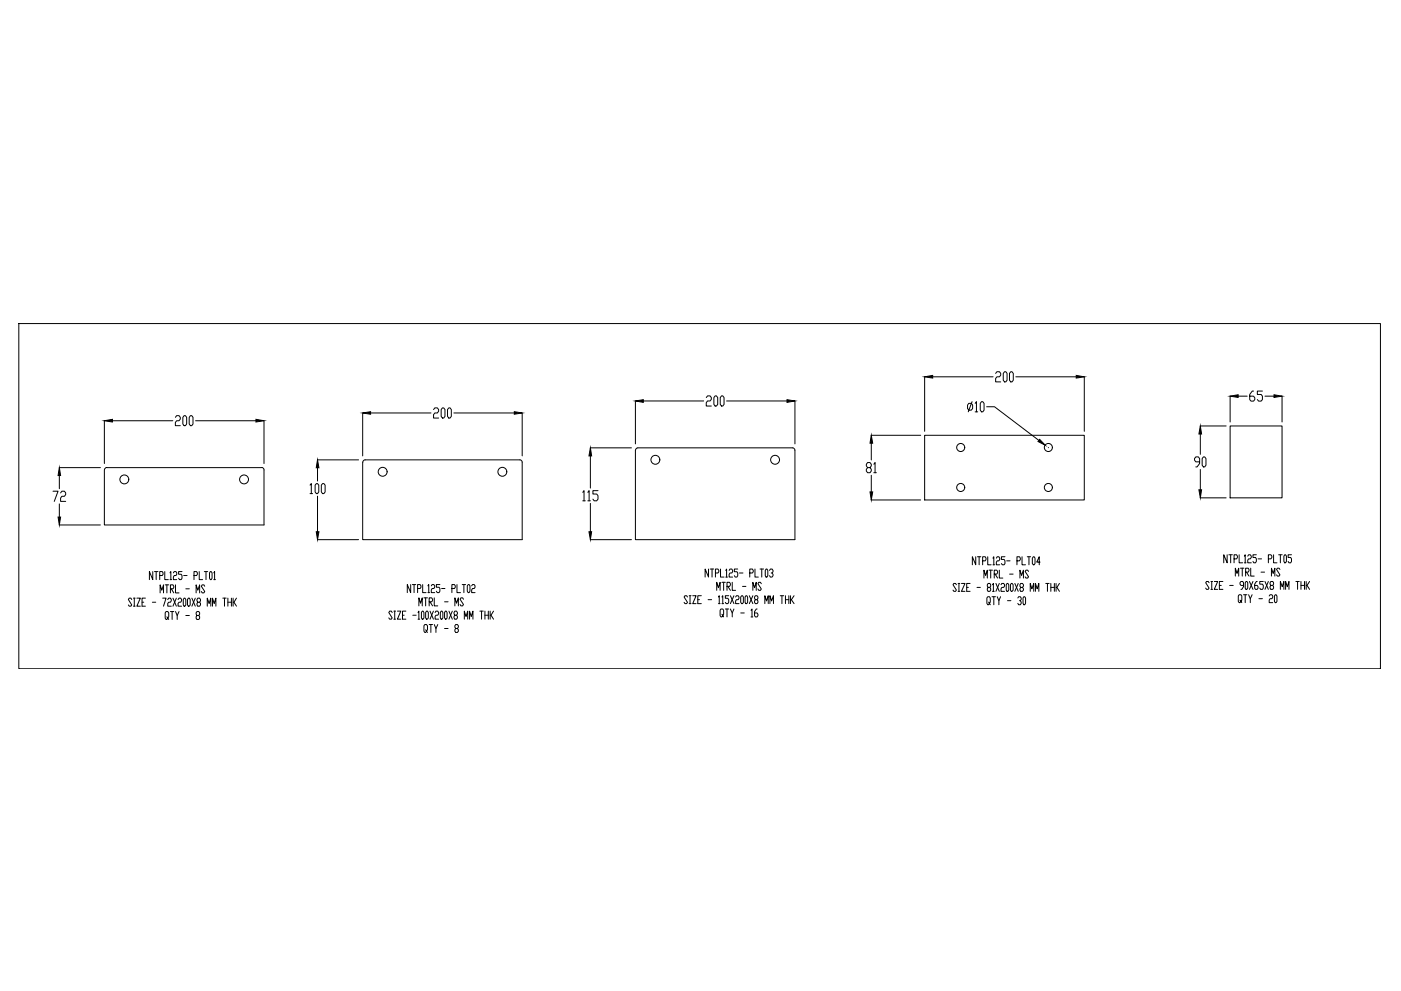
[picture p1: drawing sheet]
<svg xmlns="http://www.w3.org/2000/svg" width="420mm" height="297mm" viewBox="0 0 420 297" stroke-linecap="round" stroke-linejoin="round" font-family="sans-serif">
<!-- layer: 0 -->
<g fill="none" stroke="#000" stroke-width=".3">
<path d="M5.6 97h408.4v103.4h-408.4zM211.8 119.2l.4-.5h.8l.3 .5v.5l-.3 .5h-.8l-.4 .5v1h1.5M214.5 118.7h.4l.3 .5v2l-.3 .5h-.4l-.4-.5v-2zM216.4 118.7h.4l.3 .5v2l-.3 .5h-.4l-.4-.5v-2zM277.3 112.9v16.4M279.7 112.9h18.1M298.6 111.9l.4-.5h.7l.4 .5v.5l-.4 .5h-.7l-.4 .6v1h1.5M301.3 111.4h.3l.4 .5v2.1l-.4 .5h-.3l-.4-.5v-2.1zM303.1 111.4h.4l.4 .5v2.1l-.4 .5h-.4l-.4-.5v-2.1zM304.6 112.9h18.2M325.2 112.9v16.4M368.9 118.7v7.8"/>
<path d="M371.3 118.7h2.7M375.9 117.2h-.3l-.8 1v1.6l.4 .4h.7l.4-.4v-.5l-.4-.6h-1.1M378.6 117.2h-1.5v1h1.1l.4 .5v1.1l-.4 .4h-.7l-.4-.4M379.4 118.7h2.7M384.5 118.7v7.8M31.3 126.1v12.8M33.7 126.1h18.1M52.6 125.1l.4-.5h.7l.4 .5v.5l-.4 .5h-.7l-.4 .5v1h1.5M55.2 124.6h.4l.4 .5v2l-.4 .5h-.4l-.4-.5v-2zM57.1 124.6h.4l.4 .5v2l-.4 .5h-.4l-.4-.5v-2zM58.6 126.1h18.2M79.2 126.1v12.8"/>
<path d="M95.2 137.8h12.3M108.8 123.8v12.9M109.5 137.8l46.7 .1 .4 .7v23.2h-47.8v-23.2l.2-.6 .5-.2M111.1 123.8h18.2M130 122.8l.4-.5h.8l.3 .5v.5l-.3 .5h-.8l-.4 .5v1h1.5M132.7 122.3h.4l.3 .5v2l-.3 .5h-.4l-.4-.5v-2zM134.6 122.3h.4l.4 .5v2l-.4 .5h-.4l-.4-.5v-2zM136.1 123.8h18.1M156.6 123.8v12.9M177.1 134.2h12.3M177.1 136.7v9.6M190.6 120.2v12.9"/>
<path d="M190.8 134.4l.5-.2 46.7 .1 .4 .7v26.8h-47.8v-26.8zM192.9 120.2h18.1M217.9 120.2h18.1M238.4 120.2v12.9M261.3 130.5h14.8M261.3 132.8v5.1M262.1 139.1l.3-.5v3.1M277.3 130.5h47.9v19.4h-47.9zM290.5 120.9h.8l.4 .5v1l-.4 .5h-.8l-.3-.5v-1zM291.5 120.4l-1.1 3M292.5 120.9l.3-.5v3M292.5 123.4h.7"/>
<path d="M294.4 120.4h.3l.4 .5v2l-.4 .5h-.3l-.4-.5v-2zM295.9 121.9h2.4l13.2 10.1M314.4 134.2h.1M359.8 138.4h-1.2l-.4-.5v-.4l.4-.6h.8l.4 .6v1.4l-.8 1.1h-.4M360 127.7h7.7M360 130.1v6.1M360.9 136.9h.4l.4 .6v1.9l-.4 .6h-.4l-.4-.6v-1.9zM368.9 127.7h15.6v21.5h-15.6zM15.9 147.2h1.5l-1.1 3.1M17.8 140.2h12.3M17.8 157.4h12.3M17.8 142.5v4"/>
<path d="M17.8 151v4M18.2 147.7l.4-.5h.7l.4 .5v.6l-.4 .5h-.7l-.4 .5v1h1.5M31.3 140.8v16.6h47.9v-16.6M32 140.2h46.5M32 140.1l-.5 .2-.2 .5M78.5 140.1l.5 .2 .2 .5M93 145.4l.4-.5v3.1M93 148h.7M94.9 144.9h.3l.4 .5v2l-.4 .6h-.3l-.4-.6v-2zM95.2 140.2v4M95.2 148.7v10.7M96.7 144.9h.4l.4 .5v2l-.4 .6h-.4l-.3-.6v-2z"/>
<path d="M174.8 147.6l.3-.5v3M174.8 150.1h.7M176.3 147.6l.4-.5v3M176.3 150.1h.8M177.1 150.9v8.5M179.3 147.1h-1.5v1h1.2l.3 .5v1l-.3 .5h-.8l-.4-.5M260.2 140.2l-.4-.5v-.6l.4-.5h.7l.4 .5v.6l-.4 .5h-.7l-.4 .5v.5l.4 .5h.7l.4-.5v-.5l-.4-.5M261.3 149.9h14.8M261.3 142.5v4.9M262.1 141.7h.7M360 149.2h7.7M360 140.7v6.1"/>
<path d="M39.5 179.7l-.2-.4h-.6l-.2 .4 1 1.6-.2 .4h-.6l-.2-.4M40 179.3h.5M40.3 179.3v2.4M41 179.3h1.1l-1.1 2.4h1.1M43.6 179.3h-1v2.4h1M45.8 171.3v2.4l-1-2.4v2.4M46.3 171.3h1.1M46.8 171.3v2.4M47.9 172.5h.8l.2-.4-.2-.8h-.8v2.4M48 177.7v-2.4l.5 1.6 .5-1.6v2.4M48.8 179.3h1l-.8 2.4M49.4 171.3v2.4h1.1"/>
<path d="M49.5 175.3h1.1M50.1 175.3v2.4M50.3 179.7l.3-.4h.5l.3 .4-.3 .8h-.5l-.3 .4v.8h1.1M51 171.7l.2-.4v2.4M51 173.7h.5M51.1 176.5h.8l.2-.4-.2-.8h-.8v2.4M51.4 176.5l.7 1.2M51.9 179.3l1 2.4M52 171.7l.3-.4h.5l.2 .4-.2 .8h-.5l-.3 .4v.8h1M52.6 175.3v2.4h1.1M52.9 179.3l-1 2.4M53.4 179.7l.3-.4h.5l.3 .4-.3 .8h-.5l-.3 .4v.8h1.1"/>
<path d="M54.6 171.3h-1v.8h.7l.3 .4v.8l-.3 .4h-.5l-.2-.4M55.1 172.5h1M55.2 179.3h.3l.2 .4v1.6l-.2 .4h-.3l-.2-.4v-1.6zM55.7 176.5h1.1M56.5 179.3h.3l.2 .4v1.6l-.2 .4h-.3l-.3-.4v-1.6zM57.5 179.3l1.1 2.4M58.2 172.5h.7l.3-.4-.3-.8h-.7v2.4M58.6 179.3l-1.1 2.4M58.8 177.7v-2.4l.5 1.6 .6-1.6v2.4M59.7 171.3v2.4h1.1M61.3 171.3h1M61.4 175.7l-.3-.4h-.5l-.2 .4 1 1.6-.3 .4h-.5l-.2-.4"/>
<path d="M61.8 171.3v2.4M63.1 171.3h.2l.3 .4v1.6l-.3 .4h-.2l-.3-.4v-1.6zM64.1 171.7l.3-.4v2.4M64.1 173.7h.5M66.8 179.3h1M67.3 179.3v2.4M68.3 179.3v2.4M69.4 179.3v2.4M69.9 179.3v2.4M70.9 179.3l-.7 1.2h-.3M95.2 161.8h12.3M123.2 175.2v2.4l-1.1-2.4v2.4"/>
<path d="M123.7 175.2h1M124.2 175.2v2.4M125.2 176.4h.8l.3-.4-.3-.8h-.8v2.4M126.8 175.2v2.4h1M127.1 179.2h1.1M127.6 179.2v2.4M128.3 175.6l.3-.4v2.4M128.3 177.6h.5M129.3 175.6l.3-.4h.5l.3 .4-.3 .8h-.5l-.3 .4v.8h1.1M130.2 179.2v2.4h1.1M131.9 175.2h-1v.8h.8l.2 .4v.8l-.2 .4h-.6l-.2-.4M132.4 176.4h1"/>
<path d="M135.5 176.4h.8l.2-.4-.2-.8h-.8v2.4M137 175.2v2.4h1.1M138.6 175.2h1M139 179.6l-.3-.4h-.5l-.2 .4 1 1.6-.3 .4h-.5l-.2-.4M139.1 175.2v2.4M140.4 175.2h.3l.2 .4v1.6l-.2 .4h-.3l-.3-.4v-1.6zM141.4 175.6l.3-.4h.5l.3 .4-.3 .8h-.5l-.3 .4v.8h1.1M177.1 161.8h12.3M206.2 178.9l-.3-.3h-.5l-.2 .3 1 1.7-.3 .3h-.5l-.2-.3M206.7 178.6h.5M206.9 178.6v2.3M207.7 178.6h1.1l-1.1 2.3h1.1"/>
<path d="M209.3 179.7h.5M210.3 178.6h-1v2.3h1M212.4 179.7h1M212.5 170.6v2.4l-1-2.4v2.4M213 170.6h1.1M213.5 170.6v2.4M214.6 171.7h.7l.3-.3-.3-.8h-.7v2.4M214.9 177v-2.5l.5 1.6 .6-1.6v2.5M215.4 178.9l.3-.3v2.3M216.1 170.6v2.4h1M216.5 178.9l.3-.3v2.3M216.5 174.5h1"/>
<path d="M217 174.5v2.5M217.6 171l.3-.4v2.4M217.6 173h.6M218 175.8h.8l.2-.5-.2-.8h-.8v2.5M218.3 175.8l.7 1.2M218.5 178.6h-1v.7h.8l.2 .4v.9l-.2 .3h-.5l-.3-.3M218.7 171l.2-.4h.6l.2 .4-.2 .7h-.6l-.2 .5v.8h1M219 178.6l1.1 2.3M219.6 174.5v2.5h1M220.1 178.6l-1.1 2.3M220.6 178.9l.3-.3h.5l.2 .3-.2 .8h-.5l-.3 .4v.8h1M221.2 170.6h-1v.8h.8l.2 .3v.9l-.2 .4h-.5l-.3-.4"/>
<path d="M221.8 171.7h1M222.4 178.6h.3l.2 .3v1.7l-.2 .3-.6-.3v-1.7zM222.7 175.8h1M223.7 178.6h.3l.2 .3v1.7l-.2 .3h-.3l-.3-.3v-1.7zM224.7 178.6l1.1 2.3M224.8 171.7h.9l.2-.3-.2-.8h-.9v2.4M225.8 177v-2.5l.5 1.6 .5-1.6v2.5M225.8 178.6l-1.1 2.3M226.4 170.6v2.4h1M226.5 179.7l-.2-.8 .2-.3h.5l.3 .7-.3 .4h-.5l-.2 .4 .2 .8h.5l.3-.3-.3-.9M227.9 170.6h1.1M228.3 175l-.2-.5h-.5l-.3 .5 1 1.5-.2 .5h-.5l-.3-.5"/>
<path d="M228.4 170.6v2.4M229.8 170.6h.2l.3 .4v1.6l-.3 .4h-.2l-.3-.4v-1.6zM230.8 171l.2-.4h.5l.3 .4v.4l-.5 .3M231.5 171.7l.3 .5-.3 .8h-.5l-.2-.4M234 178.6h1M234.5 178.6v2.3M235.6 179.7h1M235.6 178.6v2.3M236.6 178.6v2.3M237.1 178.6v2.3M237.3 179.7l.8 1.2M238.1 178.6l-.8 1.1h-.2"/>
<path d="M286.8 175.3l-.2-.4h-.5l-.3 .4 1 1.6-.2 .3h-.5l-.3-.3M287.3 174.9h.5M287.3 177.2h.5M287.6 174.9v2.3M288.3 174.9h1.1l-1.1 2.3h1.1M289.9 176.1h.5M290.9 174.9h-1v2.3h1M292.6 166.9v2.4l-1-2.4v2.4M293 176.1h1M293.1 166.9h1M293.6 166.9v2.4M294.7 168.1h.8l.2-.4-.2-.8h-.8v2.4"/>
<path d="M295.1 173.3v-2.4l.5 1.6 .5-1.6v2.4M296.2 166.9v2.4h1M296.3 176.1l-.2-.4 .2-.8h.6l.2 .4-.2 .8h-.6l-.2 .4 .2 .7h.6l.2-.3-.2-.8M296.6 170.9h1.1M297.1 170.9v2.4M297.5 178.9h1M297.7 175.3l.2-.4v2.3M297.7 177.2h.5M297.8 167.3l.2-.4v2.4M297.8 169.3h.5M298 178.9v2.4M298.2 172.1h.7l.3-.4-.3-.8h-.7v2.4"/>
<path d="M298.4 172.1l.8 1.2M298.7 174.9l1 2.3M298.8 167.3l.3-.4h.5l.2 .4-.2 .8h-.5l-.3 .4v.8h1M299.1 178.9l.5 1.1v1.3M299.7 170.9v2.4h1.1M299.7 174.9l-1 2.3M300.1 178.9l-.5 1.1M300.2 175.3l.3-.4h.5l.3 .4-.3 .8h-.5l-.3 .4v.7h1.1M301.4 166.9h-1.1v.8h.8l.3 .4v.8l-.3 .4h-.5l-.3-.4M301.9 168.1h1M302 174.9h.3l.2 .4v1.6l-.2 .3h-.3l-.2-.3v-1.6zM302.8 172.1h1"/>
<path d="M303.3 174.9l.5 .4v1.6l-.3 .3h-.2l-.3-.3v-1.6zM304.3 174.9l1.1 2.3M305 168.1h.7l.3-.4-.3-.8h-.7v2.4M305.2 179.2l.3-.3h.5l.3 .3v.5l-.3 .3h-.3M305.4 174.9l-1.1 2.3M305.9 173.3v-2.4l.5 1.6 .5-1.6v2.4M306.1 176.1l-.2-.4 .2-.8h.5l.3 .4-.3 .8h-.5l-.2 .4 .2 .7h.5l.3-.3-.3-.8M306.5 166.9v2.4h1.1M307.1 178.9h.2l.3 .3v1.6l-.3 .5h-.2l-.3-.5v-1.6zM308.1 166.9h1M308.5 171.3l-.3-.4h-.5l-.3 .4 1.1 1.6-.3 .4h-.5l-.3-.4M308.6 166.9v2.4"/>
<path d="M309 177.2v-2.3l.5 1.6 .5-1.6v2.3M309.9 166.9h.2l.3 .4v1.6l-.3 .4-.5-.4v-1.6zM310.5 177.2v-2.3l.5 1.6 .5-1.6v2.3M311.9 168.5h-1l.8-1.6v2.4M313.6 174.9h1M314.1 174.9v2.3M315.1 176.1h1.1M315.1 174.9v2.3M316.2 174.9v2.3M316.7 174.9v2.3M317 176.1l.7 1.1M317.7 174.9l-.7 1.2h-.3"/>
<path d="M362.6 174.7l-.3-.4h-.5l-.2 .4 1 1.6-.3 .4h-.5l-.2-.4M363.1 174.3h.6M363.1 176.7h.6M363.4 174.3v2.4M364.2 174.3h1l-1 2.4h1M365.7 175.5h.5M366.7 174.3h-1v2.4h1M368 166.3v2.4l-1-2.4v2.4M368.5 166.3h1.1M368.8 175.5h1M369.1 166.3v2.4M370.1 167.5h.8l.2-.4-.2-.8h-.8v2.4"/>
<path d="M370.5 172.7v-2.4l.5 1.6 .5-1.6v2.4M371.6 166.3v2.4h1.1M371.9 179.9l.3 .4-.6 .3-.2-.3v-1.7l.2-.3h.6l.2 .3v1.3l-.2 .4 .2 .3M372 170.3h1.1M372.5 170.3v2.4M372.9 175.5h-.7l-.3-.4 .3-.8h.5l.2 .4v1.2l-.5 .8h-.2M372.9 178.3h1M373.2 166.7l.2-.4v2.4M373.2 168.7h.5M373.4 178.3v2.3M373.6 171.5h.7l.3-.4-.3-.8h-.7v2.4M373.7 174.3h.2l.3 .4v1.6l-.3 .4h-.2l-.3-.4v-1.6z"/>
<path d="M373.8 171.5l.8 1.2M374.2 166.7l.3-.4h.5l.3 .4-.3 .8h-.5l-.3 .4v.8h1.1M374.5 178.3l.5 1.2v1.1M374.7 174.3l1.1 2.4M375.1 170.3v2.4h1M375.5 178.3l-.5 1.2M375.8 174.3l-1.1 2.4M376.8 166.3h-1v.8h.7l.3 .4v.8l-.3 .4h-.5l-.2-.4M377 174.3h-.2l-.5 .8v1.2l.2 .4h.5l.3-.8-.3-.4h-.7M377.3 167.5h1M377.5 179.5h1.1M378.2 171.5h1"/>
<path d="M378.9 174.3h-1.1v.8h.8l.3 .4v.8l-.3 .4h-.5l-.3-.4M379.4 174.3l1 2.4M380.4 167.5h.7l.3-.4-.3-.8h-.7v2.4M380.4 174.3l-1 2.4M380.6 178.6l.3-.3h.5l.3 .3-.3 .9h-.5l-.3 .4v.7h1.1M381.1 175.5l-.2-.4 .2-.8h.6l.2 .4-.2 .8h-.6l-.2 .4 .2 .8h.6l.2-.4-.2-.8M381.3 172.7v-2.4l.5 1.6 .5-1.6v2.4M381.9 166.3v2.4h1.1M382.5 178.3h.2l.3 .3v1.7l-.3 .3h-.2l-.3-.3v-1.7zM383.5 166.3h1M383.9 170.7l-.3-.4h-.5l-.3 .4 1.1 1.6-.3 .4h-.5l-.3-.4M384 176.7v-2.4l.5 1.6 .5-1.6v2.4"/>
<path d="M384 166.3v2.4M385.3 166.3h.2l.3 .4v1.6l-.3 .4h-.2l-.3-.4v-1.6zM385.5 176.7v-2.4l.6 1.6 .5-1.6v2.4M387.3 166.3h-1v.8h.8l.2 .4v.8l-.2 .4h-.5l-.3-.4M388.6 174.3h1.1M389.1 174.3v2.4M390.2 175.5h1M390.2 174.3v2.4M391.2 174.3v2.4M391.7 174.3v2.4M392 175.5l.7 1.2M392.7 174.3l-.7 1.2h-.3"/>
<path d="M40 181.7h.5M42.6 180.5h.5M45.7 180.5h1M50.1 184.9l.2 .4-.2 .4h-.3l-.3-.4v-1.6l.3-.4h.5l.3 .4v1.2l-.3 .4 .3 .4M51.1 183.3h1M51.6 183.3v2.4M52.6 183.3l.5 1.2v1.2M53.7 183.3l-.6 1.2M55.7 184.5h1.1M59.1 184.5l-.3-.8 .3-.4h.5l.3 .8-.3 .4h-.5l-.3 .4 .3 .8h.5l.3-.4-.3-.8M59.3 180.5l-.2-.4 .2-.8h.6l.2 .4-.2 .8h-.6l-.2 .4 .2 .8h.6l.2-.4-.2-.8M62.2 181.7v-2.4l.5 1.6 .5-1.6v2.4"/>
<path d="M63.7 181.7v-2.4l.5 1.6 .5-1.6v2.4M68.3 180.5h1.1M70.2 180.5l.7 1.2M117.6 183.6l-.2-.4h-.5l-.3 .4 1 1.6-.2 .4h-.5l-.3-.4M118.1 183.2h.5M118.1 185.6h.5M118.4 183.2v2.4M119.2 183.2h1l-1 2.4h1M120.7 184.4h.5M121.7 183.2h-1v2.4h1M123.8 184.4h1M125.4 183.6l.2-.4v2.4"/>
<path d="M125.4 185.6h.5M125.6 181.6v-2.4l.5 1.6 .5-1.6v2.4M126.6 183.2h.3l.2 .4v1.6l-.2 .4h-.3l-.2-.4v-1.6zM127.6 188.8l.3 .4-.3 .4h-.2l-.3-.4v-1.6l.3-.4h.5l.3 .4v1.2l-.3 .4 .3 .4M127.9 183.2h.3l.3 .4v1.6l-.3 .4h-.3l-.3-.4v-1.6zM128.7 180.4h.8l.2-.4-.2-.8h-.8v2.4M128.7 187.2h1M129 180.4l.7 1.2M129 183.2l1 2.4M129.2 187.2v2.4M130 183.2l-1 2.4M130.2 187.2l.5 1.2v1.2"/>
<path d="M130.5 183.6l.2-.4h.6l.2 .4-.2 .8h-.6l-.2 .4v.8h1M131.3 187.2l-.6 1.2M132.3 183.2h.3l.2 .4v1.6l-.2 .4h-.3l-.2-.4v-1.6zM133.3 180.4h1.1M133.3 188.4h1.1M133.6 183.2h.2l.3 .4v1.6l-.3 .4h-.2l-.3-.4v-1.6zM134.6 183.2l1.1 2.4M135.7 183.2l-1.1 2.4M136.4 181.6v-2.4l.5 1.6 .6-1.6v2.4M136.4 184.4l-.2-.4 .2-.8h.5l.3 .4-.3 .8h-.5l-.2 .4 .2 .8h.5l.3-.4-.3-.8M136.7 188.4l-.3-.4 .3-.8h.5l.3 .4-.3 .8h-.5l-.3 .4 .3 .8h.5l.3-.4-.3-.8M139.2 185.6v-2.4l.6 1.6 .5-1.6v2.4"/>
<path d="M140.8 185.6v-2.4l.5 1.6 .5-1.6v2.4M143.9 183.2h1M144.4 183.2v2.4M145.4 184.4h1M145.4 183.2v2.4M146.4 183.2v2.4M147 183.2v2.4M147.2 184.4l.8 1.2M148 183.2l-.8 1.2h-.2M206.7 180.9h.5M215.4 180.9h.6M216.5 184.1l.3 .4-.3 .4h-.3l-.2-.4v-1.6l.2-.4h.6l.2 .4v1.2l-.2 .4 .2 .4"/>
<path d="M216.5 180.9h.5M217.5 182.5h1M218 182.5v2.4M219 182.5l.6 1.2v1.2M220.1 182.5l-.5 1.2M222.1 183.7h1.1M225.2 182.9l.3-.4v2.4M225.2 184.9h.6M227 182.5h-.2l-.5 .8v1.2l.2 .4h.5l.3-.8-.3-.4h-.7M229.4 180.9v-2.3l.5 1.5 .5-1.5v2.3M230.9 180.9v-2.3l.5 1.5 .6-1.5v2.3M296.5 180.5l.2 .3-.2 .5h-.3l-.2-.5v-1.6l.2-.3h.5l.3 .3v1.3l-.3 .3 .3 .5"/>
<path d="M302.1 180h1.1M306 180l.3 .5-.3 .8h-.5l-.3-.5"/>
<circle cx="196.5" cy="137.8" r="1.33"/>
<circle cx="232.4" cy="137.8" r="1.33"/>
<circle cx="288.1" cy="134.1" r="1.21"/>
<circle cx="314.4" cy="134.1" r="1.21"/>
<circle cx="37.3" cy="143.7" r="1.33"/>
<circle cx="73.2" cy="143.7" r="1.33"/>
<circle cx="114.8" cy="141.4" r="1.33"/>
<circle cx="150.7" cy="141.4" r="1.33"/>
<circle cx="288.1" cy="146.1" r="1.21"/>
<circle cx="314.4" cy="146.1" r="1.21"/>
</g>
<g fill="#000" stroke="#000" stroke-width=".3">
<path d="M190.6 120.2l2.3-.4v.8zM236 119.8l2.4 .4-2.4 .4zM277.3 112.9l2.4-.4v.8zM322.8 112.5l2.4 .4-2.4 .4zM368.9 118.7l2.4-.4v.8zM382.1 118.3l2.4 .4-2.4 .4zM31.3 126.1l2.4-.4v.8zM76.8 125.7l2.4 .4-2.4 .4zM108.8 123.8l2.3-.4v.8zM154.2 123.4l2.4 .4-2.4 .4zM177.1 134.2l.3 2.5h-.8zM261.3 130.5l.4 2.3h-.8z"/>
<path d="M311.8 131.7l1.7 1.7-2.2-1.1zM360 127.7l.4 2.4h-.8zM17.8 140.2l.4 2.3h-.8zM17.4 155h.8l-.4 2.4zM95.2 137.8l.4 2.4h-.8zM94.8 159.4h.8l-.4 2.4zM176.6 159.4h.8l-.3 2.4zM260.9 147.4h.8l-.4 2.5zM359.6 146.8h.8l-.4 2.4z"/>
</g>
</svg>
